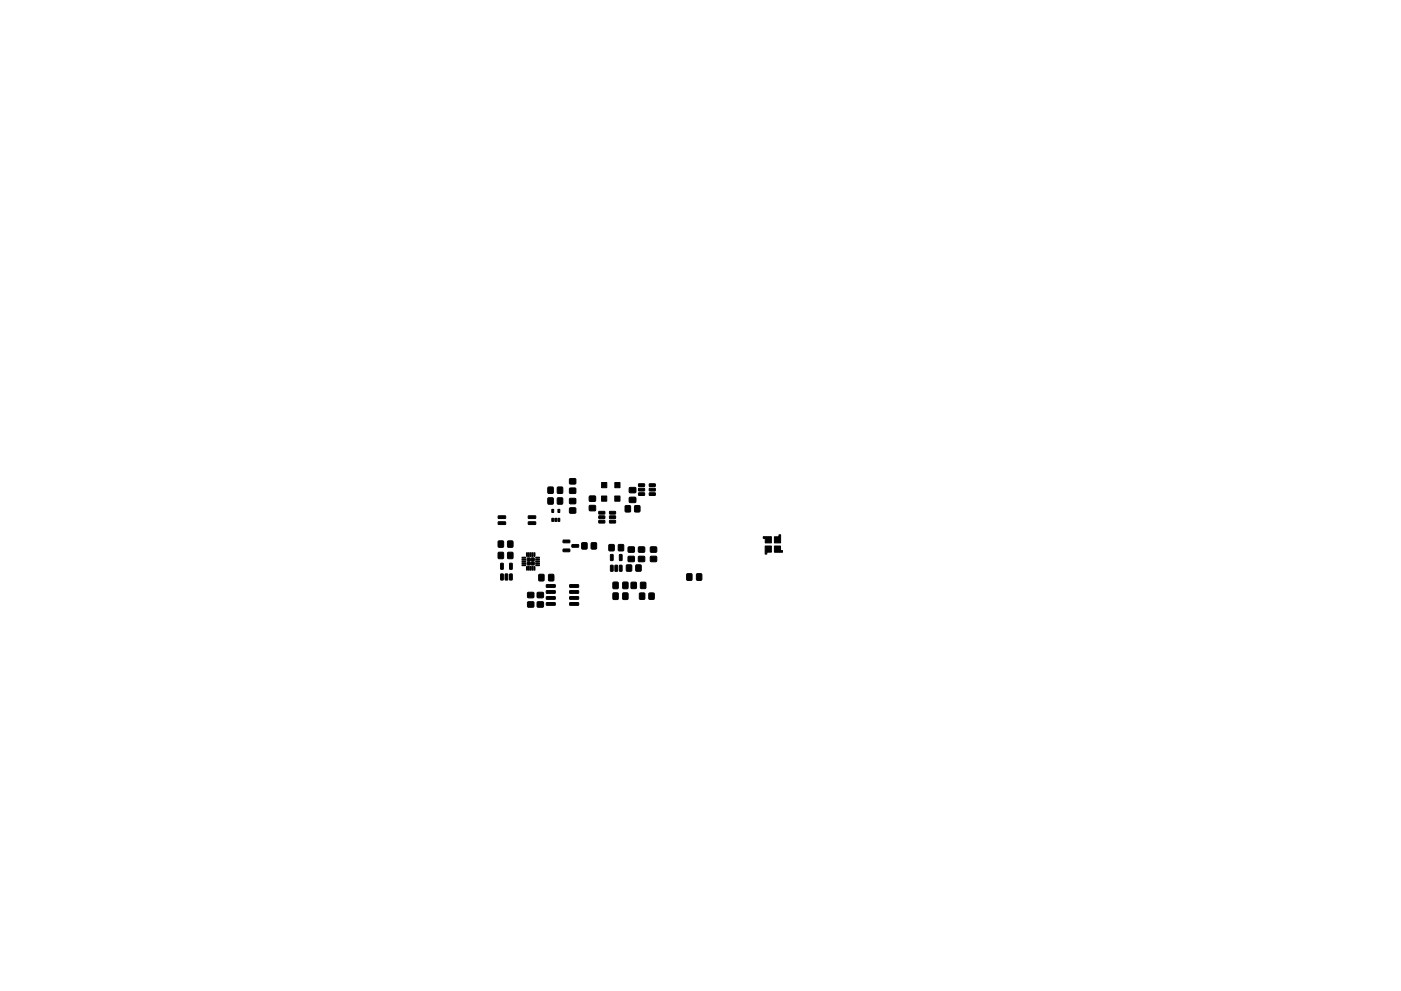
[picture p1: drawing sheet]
<svg xmlns="http://www.w3.org/2000/svg" width="297mm" height="210mm" viewBox="0 0 297 210" stroke-linecap="round" stroke-linejoin="round" font-family="sans-serif">
<g fill="#000" stroke="#000" stroke-width=".21">
<path d="M105.7 117.2h1v1.3h-1zM105.6 109.5l1.5-.1 .1 .5-1.5 .1zM105.6 110.7h1.5l.1 .5-1.5 .1zM105.7 114.8h1v1.3h-1zM107.7 117.2h1v1.3h-1zM107.7 114.8h1v1.3h-1zM110.7 118.6h.7l.1 .2h-.8zM110.7 119h.7l.1 .2h-.8zM110.7 119.4h.7l.1 .2h-.8zM110.7 118.2h.7l.1 .2h-.8zM110.7 119.8l.8 .1-.8 .1zM111.6 117.3h.2v.8l-.2-.1z"/>
<path d="M112 110.7h1.5l.1 .5-1.5 .1zM112 109.5l1.5-.1 .1 .5-1.5 .1zM112 117.3h.2v.8l-.2-.1zM111.8 119.3h.6v.5h-.6zM111.8 118.4h.6v.6h-.6zM112.4 117.3h.2v.8l-.2-.1zM112.8 117.3h.2v.8l-.2-.1zM112.7 119.3h.5v.5h-.5zM112.7 118.4h.5v.6h-.5zM113.2 117.3h.2l-.1 .8zM113.6 119.4h.7l.1 .2h-.8zM113.6 119h.7l.1 .2h-.8z"/>
<path d="M113.6 118.6h.7l.1 .2h-.8zM113.6 118.2h.7l.1 .2h-.8zM116.2 103.4h1.1v1.2h-1.1zM116.2 105.7h1.1v1.2h-1.1zM117 110h.4v.6h-.4zM117 108.1h.4v.6h-.4zM117.6 110h.4v.6h-.4zM118.3 110h.4v.6h-.4zM118.3 108.1h.4v.6h-.4zM118.2 103.4h1.1v1.2h-1.1zM118.2 105.7h1.1v1.2h-1.1zM119.4 114.6h1.3l.1 .5-1.4 .1z"/>
<path d="M119.4 116.5h1.3l.1 .5-1.4 .1zM121.3 115.6l1.3-.1 .1 .5-1.4 .1zM120.8 105.8h1.2v1h-1.2zM120.8 107.8h1.2v1h-1.2zM120.8 101.6h1.2v1h-1.2zM120.8 103.6h1.2v1h-1.2zM123.4 115.2h1v1.2h-1zM125 105.3h1.2v1h-1.2zM125 107.3h1.2v1h-1.2zM125.4 115.2h1v1.2h-1zM127.6 102.4h1.1v1.1h-1.1zM127 108.5h1.2v.5l-1.2 .1z"/>
<path d="M127 109.5l1.2-.1v.5l-1.2 .1zM127 110.4h1.2v.5l-1.2 .1zM127.5 105.2h1.1v1.1h-1.1zM129.1 115.6h1.1v1.2h-1.1zM129.5 117.7h.5l-.1 1.2h-.5zM130.4 102.4h1.1v1.1h-1.1zM129.3 110.4h1.1l.1 .5-1.2 .1zM129.3 109.5l1.1-.1 .1 .5-1.2 .1zM129.3 108.5h1.1l.1 .5-1.2 .1zM131.1 115.6h1.1v1.2h-1.1zM130.3 105.2h1.1v1.1h-1.1zM131.4 117.7h.5l-.1 1.2h-.5z"/>
<path d="M132.6 107.3h1v1.3h-1zM133.2 118.1h1.3v1h-1.3zM133.2 116.1h1.3v1h-1.3zM134.6 107.3h1v1.3h-1zM133.5 103.5h1.3v1h-1.3zM133.5 105.5h1.3v1.1h-1.3zM135.4 102.7l1.2-.1 .1 .5-1.2 .1zM135.4 103.6h1.2l.1 .5-1.2 .1zM135.4 104.6l1.2-.1 .1 .5-1.2 .1zM135.4 116.1h1.2v1h-1.2zM135.4 118.1h1.2v1h-1.2zM137.7 104.6l1.2-.1v.5l-1.2 .1z"/>
<path d="M137.7 103.6h1.2v.5l-1.2 .1zM137.7 102.7l1.2-.1v.5l-1.2 .1zM137.9 118.1h1.3v1h-1.3zM137.9 116.1h1.3v1h-1.3zM162.2 115.8h1.3v1.3h-.9v.5h-.4zM161.8 113.9h1.7v1.3h-1.3v-1h-.4zM164.2 115.8h1.3v1h.4v.4h-1.7zM164.2 113.9h1v-.4h.3v1.7h-1.3zM106.2 121.8h.5l-.1 1.3-.5-.1zM106.2 119.5l.5 .1-.1 1.2-.5-.1zM107.1 121.8h.6l-.1 1.3-.5-.1zM108.1 121.8h.5l-.1 1.3-.5-.1z"/>
<path d="M108.1 119.5l.5 .1-.1 1.2-.5-.1zM111.6 120.2h.2v.8l-.2-.1zM112 120.2h.2v.8l-.2-.1zM112.4 120.2h.2v.8l-.2-.1zM112.8 120.2h.2v.8l-.2-.1zM111.9 125.7h1.2v1.1h-1.2zM111.9 127.7h1.2v1.1h-1.2zM113.2 120.2l.2 .1v.7l-.2-.1zM113.9 127.7h1.3v1.1h-1.3zM113.9 125.7h1.3v1.1h-1.3zM114.3 121.9h1v1.3h-1zM113.6 119.8h.7l.1 .2h-.7z"/>
<path d="M115.8 124.1l1.9-.1v.5l-1.8 .1zM115.8 125.3h1.9v.5l-1.8 .1zM115.8 126.6h1.9v.5l-1.8 .1zM115.8 127.9l1.9-.1v.5l-1.8 .1zM116.3 121.9h1.1v1.3h-1.1zM120.8 127.9l1.8-.1 .1 .5-1.9 .1zM120.8 126.6h1.8l.1 .5-1.9 .1zM120.8 125.3h1.8l.1 .5-1.9 .1zM120.8 124.1l1.8-.1 .1 .5-1.9 .1zM129.5 119.9l.5 .1-.1 1.2-.5-.1zM130.4 119.9l.5 .1v1.2l-.5-.1zM130 123.5h1v1.4h-1z"/>
<path d="M130 125.8h1v1.3h-1zM131.4 119.9l.5 .1-.1 1.2-.5-.1zM132.1 123.5h1v1.4h-1zM132.1 125.8h1v1.3h-1zM133.8 123.6h1.1v1.2h-1.1zM132.8 119.9h1.1v1.2h-1.1zM135.6 125.9h1.1v1.2h-1.1zM135.8 123.6h1.1v1.2h-1.1zM134.8 119.9h1.1v1.2h-1.1zM137.6 125.9h1.1v1.2h-1.1zM145.6 121.8h1.1v1.3h-1.1zM147.7 121.8h1v1.3h-1z"/>
</g>
</svg>
